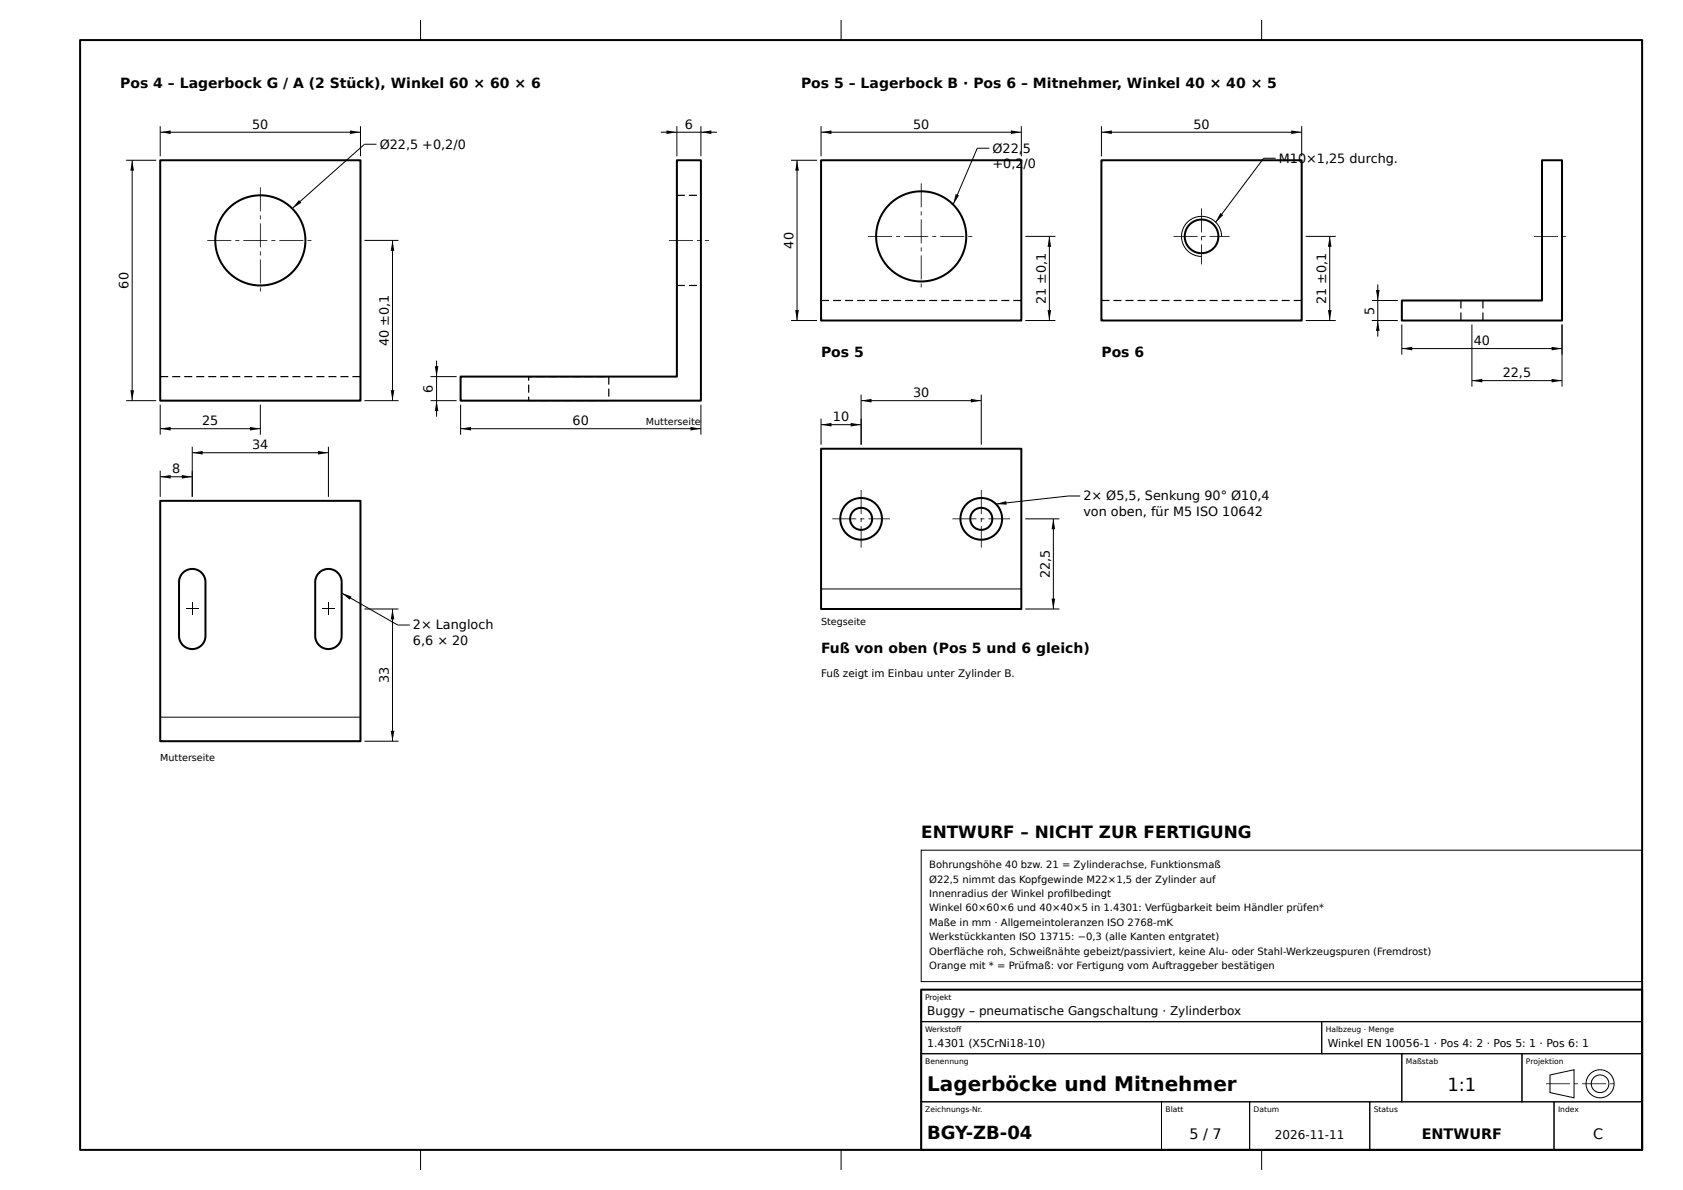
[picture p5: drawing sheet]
<svg xmlns="http://www.w3.org/2000/svg" width="420mm" height="297mm" viewBox="0 0 420 297" stroke-linecap="round" stroke-linejoin="round" font-family="sans-serif">
<defs><g id="words">
<text font-size="5" x="231.5" y="272.4">Lagerböcke und Mitnehmer</text>
<g font-size="4.5">
<text x="361.4" y="272.4">1:1</text>
<text x="231.5" y="284.4">BGY-ZB-04</text>
</g>
<text font-size="4.2" x="230" y="209.2">ENTWURF – NICHT ZUR FERTIGUNG</text>
<g font-size="3.6">
<text x="297" y="284.4">5 / 7</text>
<text x="355" y="284.4">ENTWURF</text>
<text x="397.7" y="284.4">C</text>
</g>
<g font-size="3.5">
<text x="30" y="22">Pos 4 – Lagerbock G / A (2 Stück), Winkel 60 × 60 × 6</text>
<text x="200" y="22">Pos 5 – Lagerbock B · Pos 6 – Mitnehmer, Winkel 40 × 40 × 5</text>
<text x="205" y="89">Pos 5</text>
<text x="275" y="89">Pos 6</text>
<text x="205" y="163">Fuß von oben (Pos 5 und 6 gleich)</text>
</g>
<g font-size="3.2">
<text x="63" y="32.1">50</text>
<text x="171" y="32.1">6</text>
<text x="228" y="32.1">50</text>
<text x="298" y="32.1">50</text>
<text x="94.8" y="37.1">Ø22,5 +0,2/0</text>
<text x="247.8" y="38.1">Ø22,</text>
<text x="247.8" y="41.9">+0,2</text>
<text x="255.4" y="38.1">5</text>
<text x="255.6" y="41.9">/0</text>
<text x="319.3" y="40.6">M10×1,25 durchg.</text>
<text x="198.1" y="62" transform="rotate(-90 198.1 62)">40</text>
<text x="32.1" y="72" transform="rotate(-90 32.1 72)">60</text>
<text x="261.1" y="75.9" transform="rotate(-90 261.1 75.9)">21 ±0,1</text>
<text x="331.1" y="75.9" transform="rotate(-90 331.1 75.9)">21 ±0,1</text>
<text x="343.1" y="78.5" transform="rotate(-90 343.1 78.5)">5</text>
<text x="97.1" y="86.4" transform="rotate(-90 97.1 86.4)">40 ±0,1</text>
<text x="368" y="86.1">40</text>
<text x="375.2" y="94.1">22,5</text>
<text x="108.1" y="98" transform="rotate(-90 108.1 98)">6</text>
<text x="228" y="99.1">30</text>
<text x="50.5" y="106.1">25</text>
<text x="143" y="106.1">60</text>
<text x="208" y="105.1">10</text>
<text x="63" y="112.1">34</text>
<text x="43" y="118.1">8</text>
<text x="270.5" y="124.9">2× Ø5,5, Senkung 90° Ø10,4</text>
<text x="270.5" y="128.7">von oben, für M5 ISO 10642</text>
<text x="262.1" y="144.3" transform="rotate(-90 262.1 144.3)">22,5</text>
<text x="103.1" y="157.1">2× Langloch</text>
<text x="103.1" y="160.9">6,6 × 20</text>
<text x="97.1" y="170.5" transform="rotate(-90 97.1 170.5)">33</text>
</g>
<g font-size="3">
<text x="231.5" y="253.4">Buggy – pneumatische Gangschaltung · Zylinderbox</text>
<text x="318.3" y="284.4">2026-11-11</text>
</g>
<g font-size="2.7">
<text x="231.5" y="261.4">1.4301 (X5CrNi18-10)</text>
<text x="331.5" y="261.4">Winkel EN 10056-1 · Pos 4: 2 · Pos 5: 1 · Pos 6: 1</text>
</g>
<text font-size="2.6" x="205" y="169">Fuß zeigt im Einbau unter Zylinder B.</text>
<g font-size="2.5">
<text x="232" y="216.7">Bohrungshöhe 40 bzw. 21 = Zylinderachse, Funktionsmaß</text>
<text x="232" y="220.3">Ø22,5 nimmt das Kopfgewinde M22×1,5 der Zylinder auf</text>
<text x="232" y="223.9">Innenradius der Winkel profi lbedingt</text>
<text x="232" y="227.5">Winkel 60×60×6 und 40×40×5 in 1.4301: Verfügbarkeit beim Händler prüfen*</text>
<text x="232" y="231.1">Maße in mm · Allgemeintoleranzen ISO 2768-mK</text>
<text x="232" y="234.7">Werkstückkanten ISO 13715: −0,3 (alle Kanten entgratet)</text>
<text x="232" y="238.3">Oberfl äche roh, Schweißnähte gebeizt/passiviert, keine Alu- oder Stahl-Werkzeugspuren (Fremdrost)</text>
<text x="232" y="241.9">Orange mit * = Prüfmaß: vor Fertigung vom Auftraggeber bestätigen</text>
</g>
<g font-size="2.4">
<text x="161.3" y="106">Mutterseite</text>
<text x="205" y="156">Stegseite</text>
<text x="40" y="190">Mutterseite</text>
</g>
<g font-size="1.9">
<text x="231" y="249.6">Projekt</text>
<text x="231" y="257.6">Werkstoff</text>
<text x="331" y="257.6">Halbzeug · Menge</text>
<text x="231" y="265.6">Benennung</text>
<text x="351" y="265.6">Maßstab</text>
<text x="381" y="265.6">Projektion</text>
<text x="231" y="277.6">Zeichnungs-Nr.</text>
<text x="291" y="277.6">Blatt</text>
<text x="313" y="277.6">Datum</text>
<text x="343" y="277.6">Status</text>
<text x="389" y="277.6">Index</text>
</g>
</g></defs>
<g fill="none" stroke="#000" stroke-width=".5">
<path d="M20 10h390v277h-390zM40 40h50v60h-50zM169 40h6v60h-60v-6h54zM205 40h50v40h-50zM275 40h50v40h-50zM350 75h35v-35h5v40h-40zM205 112h50v40h-50zM40 125h50v60h-50zM45.7 143a3.3 3.3 0 0 1 3.6-.7 3.3 3.3 0 0 1 2 3v13.4a3.3 3.3 0 0 1-3.3 3.3 3.3 3.3 0 0 1-3.3-3.3v-13.6l.3-1.3zM79.7 143a3.3 3.3 0 0 1 3.6-.7 3.3 3.3 0 0 1 2 3v13.4a3.3 3.3 0 0 1-3.3 3.3 3.3 3.3 0 0 1-3.3-3.3v-13.6l.3-1.3zM230 247h180v40h-180z"/>
<circle cx="230" cy="59" r="11.2"/>
<circle cx="300" cy="59" r="4.2"/>
<circle cx="65" cy="60" r="11.2"/>
<circle cx="215" cy="129.5" r="5.2"/>
<circle cx="215" cy="129.5" r="2.75"/>
<circle cx="245" cy="129.5" r="5.2"/>
<circle cx="245" cy="129.5" r="2.75"/>
</g>
<g fill="none" stroke="#000" stroke-width=".25">
<path d="M105 5v5M210 5v5M315 5v5M40 31.5v7.5M40 33h50M90 31.5v7.5M94 36h-3l-18 16M165 33h14M169 31.5v7.5M175 31.5v7.5M205 33h50M205 31.5v7.5"/>
<path d="M247 37h-3l-6 14M255 31.5v7.5M275 33h50M275 31.5v7.5M318.5 39.5h-3l-12 16M325 31.5v7.5M31.5 40h7.5M33 40v60M197.5 40h6.5M199 40v40M256 59h7.5M262 59v21"/>
<path d="M305 59a5 5 0 0 0-5-5 5 5 0 0 0-5 5 5 5 0 0 0 5 5M326 59h7.5M332 59v21M91 60h8.5M98 60v40M197.5 80h6.5M256 80h7.5M326 80h7.5M342.5 80h6.5M342.5 75h6.5M344 71v13M31.5 100h7.5"/>
<path d="M91 100h8.5M107.5 100h6.5M107.5 94h6.5M109 90v14M215 100h30M215 98.5v12.5M245 98.5v12.5M350 81v7.5M350 87h40M367.5 81v15.5M367.5 95h22.5M390 81v15.5"/>
<path d="M40 101v7.5M40 117.5v6.5M40 107h25M40 119h8M48 111.5v12.5M48 113h34M65 101v7.5M82 111.5v12.5M115 107h60M115 101v7.5M175 101v7.5M205 104.5v6.5"/>
<path d="M205 106h10M256 129.5h8.5M263 129.5v22.5M269.7 123.8h-3l-18 2M46.5 152h3M48 150.5v3M80.5 152h3M82 150.5v3M85.3 148l14 8h3M91 152h8.5M98 152v33M205 147h50"/>
<path d="M256 152h8.5M40 179h50M91 185h8.5M230 212.2h180v32.8h-180zM230 247h180v8h-180zM230 255h100v8h-100zM330 255h80v8h-80zM230 263h120v12h-120zM230 275h60v12h-60zM290 275h22v12h-22zM312 275h30v12h-30zM342 275h46v12h-46z"/>
<path d="M350 263h30v12h-30zM380 263h30v12h-30zM387 268.3l6-1.3v7l-6-1.3zM388 275h22v12h-22zM105 287v5M210 287v5M315 287v5"/>
<circle cx="399.5" cy="270.5" r="2.2"/>
<circle cx="399.5" cy="270.5" r="3.5"/>
</g>
<g fill="#000">
<path d="M40 33l2.6-.4v.9zM87.4 32.6l2.6 .4-2.6 .5zM166.4 32.6l2.6 .4-2.6 .5zM175 33l2.6-.4v.9zM205 33l2.6-.4v.9zM252.4 32.6l2.6 .4-2.6 .5zM275 33l2.6-.4v.9zM322.4 32.6l2.6 .4-2.6 .5zM33 40l.4 2.6h-.9zM74.6 49.9l.6 .7-2.2 1.4zM199 40l.4 2.6h-.9zM238.6 48.4l.8 .4-1.4 2.2z"/>
<path d="M262 59l.4 2.6h-.9zM304.7 53.2l.7 .5-1.9 1.8zM332 59l.4 2.6h-.9zM98 60l.4 2.6h-.9zM198.5 77.4h.9l-.4 2.6zM261.5 77.4h.9l-.4 2.6zM331.5 77.4h.9l-.4 2.6zM343.5 72.4h.9l-.4 2.6zM344 80l.4 2.6h-.9zM32.5 97.4h.9l-.4 2.6zM97.5 97.4h.9l-.4 2.6zM108.5 91.4h.9l-.4 2.6z"/>
<path d="M109 100l.4 2.6h-.9zM215 100l2.6-.5v.9zM242.4 99.5l2.6 .5-2.6 .4zM350 87l2.6-.5v.9zM367.5 95l2.6-.5v.9zM387.4 86.5l2.6 .5-2.6 .4zM387.4 94.5l2.6 .5-2.6 .4zM40 107l2.6-.5v.9zM40 119l2.6-.5v.9zM45.4 118.5l2.6 .5-2.6 .4zM48 113l2.6-.5v.9zM62.4 106.5l2.6 .5-2.6 .4z"/>
<path d="M79.4 112.5l2.6 .5-2.6 .4zM115 107l2.6-.5v.9zM172.4 106.5l2.6 .5-2.6 .4zM205 106l2.6-.5v.9zM212.4 105.5l2.6 .5-2.6 .4zM248.7 125.8l2.5-.7 .1 .9zM263 129.5l.4 2.6h-.9zM85.3 148l2.5 .9-.5 .8zM98 152l.4 2.6h-.9zM262.5 149.4h.9l-.4 2.6zM97.5 182.4h.9l-.4 2.6z"/>
<path d="M51.7 59.9h6v.2h-6zM58.7 59.9h1v.2h-1zM60.7 59.9h6v.2h-6zM67.7 59.9h1v.2h-1zM69.7 59.9h6v.2h-6zM76.7 59.9h1v.2h-1z"/>
<path d="M64.9 46.8h.2v6h-.2zM64.9 53.8h.2v1h-.2zM64.9 55.8h.2v6h-.2zM64.9 62.8h.2v1h-.2zM64.9 64.8h.2v6h-.2zM64.9 71.7h.2v1h-.2z"/>
<path d="M167 59.9h6v.2h-6zM174 59.9h1v.2h-1zM176 59.9h1v.2h-1z"/>
<path d="M169 48.6h2v.3h-2zM172 48.6h2v.3h-2z"/>
<path d="M216.7 58.9h6v.2h-6zM223.7 58.9h1v.2h-1zM225.7 58.9h6v.2h-6zM232.7 58.9h1v.2h-1zM234.7 58.9h6v.2h-6zM241.7 58.9h1v.2h-1z"/>
<path d="M229.9 45.8h.2v6h-.2zM229.9 52.8h.2v1h-.2zM229.9 54.8h.2v6h-.2zM229.9 61.8h.2v1h-.2zM229.9 63.8h.2v6h-.2zM229.9 70.8h.2v.9h-.2z"/>
<path d="M293 58.9h6v.2h-6zM300 58.9h1v.2h-1zM302 58.9h5v.2h-5z"/>
<path d="M299.9 52h.2v6h-.2zM299.9 59h.2v1h-.2zM299.9 61h.2v5h-.2z"/>
<path d="M383 58.9h6v.2h-6zM390 58.9h1v.2h-1z"/>
<path d="M169 71.1h2v.3h-2zM172 71.1h2v.3h-2z"/>
<path d="M205 74.8h2v.3h-2zM208 74.8h2v.3h-2zM211 74.8h2v.3h-2zM214 74.8h2v.3h-2zM217 74.8h2v.3h-2zM220 74.8h2v.3h-2zM223 74.8h2v.3h-2zM226 74.8h2v.3h-2zM229 74.8h2v.3h-2zM232 74.8h2v.3h-2zM235 74.8h2v.3h-2zM238 74.8h2v.3h-2zM241 74.8h2v.3h-2zM244 74.8h2v.3h-2zM247 74.8h2v.3h-2zM250 74.8h2v.3h-2zM253 74.8h2v.3h-2z"/>
<path d="M275 74.8h2v.3h-2zM278 74.8h2v.3h-2zM281 74.8h2v.3h-2zM284 74.8h2v.3h-2zM287 74.8h2v.3h-2zM290 74.8h2v.3h-2zM293 74.8h2v.3h-2zM296 74.8h2v.3h-2zM299 74.8h2v.3h-2zM302 74.8h2v.3h-2zM305 74.8h2v.3h-2zM308 74.8h2v.3h-2zM311 74.8h2v.3h-2zM314 74.8h2v.3h-2zM317 74.8h2v.3h-2zM320 74.8h2v.3h-2zM323 74.8h2v.3h-2z"/>
<path d="M364.6 78h.3v2h-.3zM364.6 75h.3v2h-.3z"/>
<path d="M370.1 78h.3v2h-.3zM370.1 75h.3v2h-.3z"/>
<path d="M40 93.8h2v.3h-2zM43 93.8h2v.3h-2zM46 93.8h2v.3h-2zM49 93.8h2v.3h-2zM52 93.8h2v.3h-2zM55 93.8h2v.3h-2zM58 93.8h2v.3h-2zM61 93.8h2v.3h-2zM64 93.8h2v.3h-2zM67 93.8h2v.3h-2zM70 93.8h2v.3h-2zM73 93.8h2v.3h-2zM76 93.8h2v.3h-2zM79 93.8h2v.3h-2zM82 93.8h2v.3h-2zM85 93.8h2v.3h-2zM88 93.8h2v.3h-2z"/>
<path d="M135 99.8h2v.3h-2zM138 99.8h2v.3h-2zM141 99.8h2v.3h-2zM144 99.8h2v.3h-2zM147 99.8h2v.3h-2zM150 99.8h2v.3h-2zM151.8 97h.3v2h-.3zM151.8 94h.3v2h-.3zM149 93.8h2v.3h-2zM146 93.8h2v.3h-2zM143 93.8h2v.3h-2zM140 93.8h2v.3h-2zM137 93.8h2v.3h-2zM134 93.8h2v.3h-2zM131.8 93.8h1.2v.3h-1v-.1h.1v1h-.3zM131.8 96h.3v2h-.3zM131.8 99h.3v1h-.1v-.2h2v.3h-2.2z"/>
<path d="M207.8 129.4h6v.2h-6zM214.8 129.4h1v.2h-1zM216.8 129.4h5.4v.2h-5.4z"/>
<path d="M214.9 122.3h.2v6h-.2zM214.9 129.3h.2v1h-.2zM214.9 131.3h.2v5.4h-.2z"/>
<path d="M237.8 129.4h6v.2h-6zM244.8 129.4h1v.2h-1zM246.8 129.4h5.4v.2h-5.4z"/>
<path d="M244.9 122.3h.2v6h-.2zM244.9 129.3h.2v1h-.2zM244.9 131.3h.2v5.4h-.2z"/>
<path d="M386 270.4h6v.2h-6zM393 270.4h1v.2h-1z"/>
<path d="M395 270.4h6v.2h-6zM402 270.4h1v.2h-1z"/>
</g>
<use href="#words"/>
</svg>
